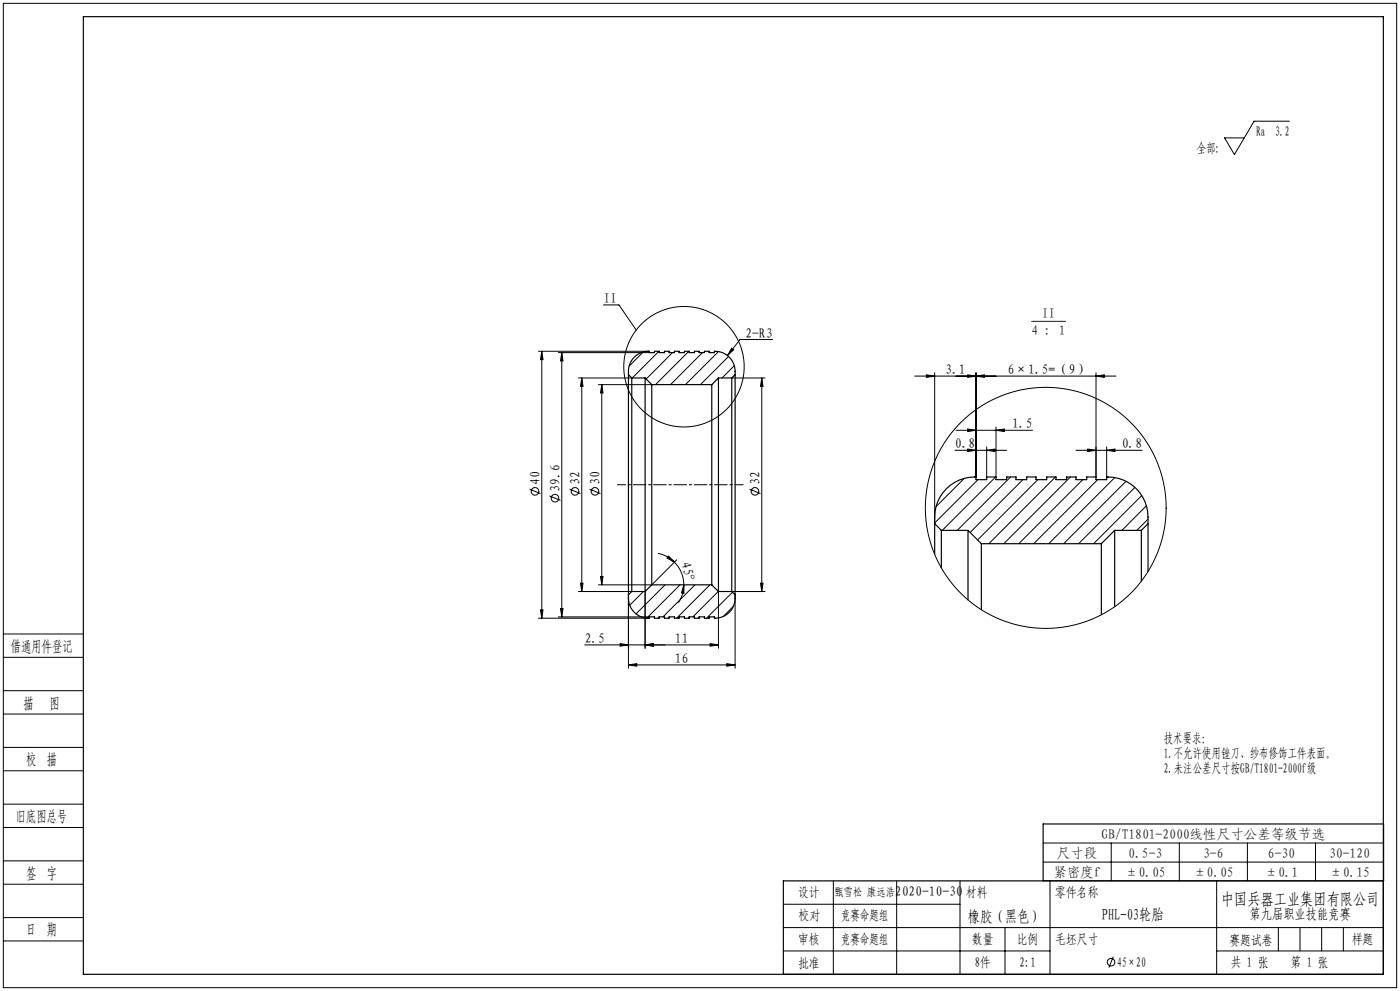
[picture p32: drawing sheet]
<svg xmlns="http://www.w3.org/2000/svg" width="420mm" height="297mm" viewBox="0 0 420 297" stroke-linecap="round" stroke-linejoin="round" font-family="sans-serif">
<defs><g id="words">
<text font-size="4.9" x="366.3" y="271.1">中国兵器工业集团有限公司</text>
<g font-size="4.7">
<text x="3.2" y="195.3">借通用件登记</text>
<text x="7.1" y="212.3">描</text>
<text x="14.8" y="212.3">图</text>
<text x="7.9" y="229.3">校 描</text>
<text x="4.7" y="246.3">旧底图总号</text>
<text x="7.9" y="263.3">签 字</text>
<text x="330.6" y="275.8">PHL-03轮胎</text>
<text x="7.9" y="280.2">日 期</text>
<text x="290.4" y="276.2">橡胶（黑色）</text>
</g>
<text font-size="4.2" x="374.8" y="275.5">第九届职业技能竞赛</text>
<g font-size="4.1">
<text x="376.9" y="40.8">Ra 3.2</text>
<text x="359.1" y="45.8">全部:</text>
<text x="181" y="90.9">II</text>
<text x="223.6" y="101.2">2-R3</text>
<text x="283.6" y="112.1">3.1</text>
<text x="302.4" y="112.1">6×1.5=（9）</text>
<text x="303.7" y="128.4">1.5</text>
<text x="286.5" y="134.4">0.8</text>
<text x="336.5" y="134.4">0.8</text>
<text x="162" y="145.4" transform="rotate(-90 162 145.4)">40</text>
<text x="168" y="147.4" transform="rotate(-90 168 147.4)">39.6</text>
<text x="174" y="145.4" transform="rotate(-90 174 145.4)">32</text>
<text x="180" y="145.4" transform="rotate(-90 180 145.4)">30</text>
<text x="228" y="145.4" transform="rotate(-90 228 145.4)">32</text>
<text x="204.3" y="168.7" transform="rotate(75 204.3 168.7)">45°</text>
<text x="175.4" y="192.7">2.5</text>
<text x="202.5" y="192.7">11</text>
<text x="202.5" y="198.7">16</text>
<text x="349.1" y="222.7">技术要求：</text>
<text x="349.1" y="227.2">1.不允许使用锉刀、纱布修饰工件表面。</text>
<text x="349.1" y="231.7">2.未注公差尺寸按GB/T1801-2000f级</text>
<text x="239.4" y="268.7">设计</text>
<text x="268.5" y="268.5">2020-10-30</text>
<text x="289.8" y="268.8">材料</text>
<text x="316.6" y="268.8">零件名称</text>
<text x="239.5" y="275.8">校对</text>
<text x="252.3" y="275.7">竞赛命题组</text>
<text x="239.4" y="282.8">审核</text>
<text x="252.3" y="282.8">竞赛命题组</text>
<text x="291.6" y="282.9">数量</text>
<text x="305.1" y="282.9">比例</text>
<text x="316.6" y="282.9">毛坯尺寸</text>
<text x="368.8" y="283.2">赛题试卷</text>
<text x="405.5" y="283">样题</text>
<text x="239.4" y="290.1">批准</text>
<text x="292.4" y="289.8">8件</text>
<text x="305.9" y="289.8">2:1</text>
<text x="335.2" y="289.8">45×20</text>
<text x="369.2" y="289.9">共 1 张</text>
<text x="387.1" y="289.9">第 1 张</text>
</g>
<g font-size="4.1" fill="#191924">
<text x="312.5" y="95.2">II</text>
<text x="309.5" y="100.4">4 : 1</text>
<text x="330.4" y="251.5">GB/T1801-2000线性尺寸公差等级节选</text>
<text x="317" y="257.2">尺寸段</text>
<text x="338.5" y="257.2">0.5-3</text>
<text x="361" y="257.2">3-6</text>
<text x="380.4" y="257.2">6-30</text>
<text x="398.8" y="257.2">30-120</text>
<text x="316" y="262.9">紧密度f</text>
<text x="337.5" y="262.9">±0.05</text>
<text x="357.9" y="262.9">±0.05</text>
<text x="379.4" y="262.9">±0.1</text>
<text x="398.8" y="262.9">±0.15</text>
</g>
<text font-size="3.5" x="250.4" y="268.6">甄雪松 康远浩</text>
</g></defs>
<g fill="none" stroke="#000" stroke-width=".3">
<path d="M1 1h418v295h-418zM386.8 36.3h-10.6l-5.9 10-2.9-5h5.9M181 91.4h4.7l5.2 7.5M161.5 105.3h33M162.5 105.3v80M162.5 105.3l.4 2.5h-.7zM167.5 105.7h27.2M168.5 105.7v79.2M168.5 105.7l.4 2.5h-.7zM173.5 113.3h16M174.5 113.3v64M174.5 113.3l.4 2.5h-.7z"/>
<path d="M179.5 115.3h16M180.5 115.3v60M180.5 115.3l.4 2.5h-.7zM193 105.5l-4.3 4.2M197.7 105.3l-8 8M201.8 105.7l-8 7.9M206.7 105.3l-10 10M210.7 105.7l-9.6 9.6M215.5 105.4l-9.9 9.9M218.6 106.8l-8.5 8.5M219.5 104.4l.6 .4-1.9 1.8zM219.5 113.3h10"/>
<path d="M220.3 109.6l-3.7 3.7M228.5 113.3l.4 2.5h-.7zM228.5 113.3v64M231.7 101.8h-9.7l-3.8 4.8M274.4 112.7h60.4M277.9 112.3l2.5 .4-2.5 .4zM280.4 111.7v45.3M290.3 112.3l2.5 .4-2.5 .4zM292.8 112.7l2.5-.4v.8zM292.8 111.7v31.3M328.8 112.7l2.5-.4v.8zM328.8 111.7v31.3"/>
<path d="M286.5 135h15.5M286.8 129h23M290.3 134.6l2.5 .4-2.5 .3zM290.3 128.6l2.5 .4-2.5 .3zM296 135l2.5-.4v.7zM296 134v9M298.8 129l2.5-.4v.7zM298.8 128v15M322.8 135h19.8M326.3 134.6l2.5 .4-2.5 .3zM332 135l2.5-.4v.7zM332 134v9"/>
<path d="M158.9 146.6l3.2 1.3M164.9 148.6l3.2 1.3M170.9 146.6l3.2 1.3M176.9 146.6l3.2 1.3M224.9 146.6l3.2 1.3M289.3 143.4l-8.5 8.4M293.4 143.8l-13 12.9M298.7 143l-16 16M303.2 143l-16 16M306.9 143.8l-15.9 15.8M311.4 143.8l-18.1 18M316.6 143l-20 20"/>
<path d="M321.1 143l-20 20M324.8 143.8l-19.2 19.2M329.3 143.8l-19.2 19.2M334.4 143.1l-19.8 19.9M337.8 144.2l-18.7 18.8M340.5 146.1l-16.9 16.9M342.5 148.5l-14.4 14.5M343.9 151.6l-7.3 7.4M344.4 155.6l-3.3 3.4M173.5 177.3h16M174.2 174.8h.7l-.4 2.5zM180.2 172.8h.7l-.4 2.5z"/>
<path d="M188.5 178.3v22M193 177.3l-4.1 4.1M193.5 177.3v17M197.4 165.8l2.6 1 2.3 1.7M199.5 175.3l-8.7 8.7M200.6 166.7l1.7 1.8-2.2-1.2zM202.3 168.5a9.6 9.6 0 0 1 2.8 6.8M203 167.8l-7.5 7.5h-16M204 175.3l-10 10M205.1 175.3l.1 2.5-.8-.1zM205.1 175.3l-.4 2.8-1.2 2.5M208.5 175.3l-9.6 9.6"/>
<path d="M213 175.3l-10 10M215.5 177.2l-7.6 7.7M215.5 177.3v17M219.5 177.3h10M219.7 177.5l-7.7 7.8M220.5 178.3v22M228.2 174.8h.7l-.4 2.5zM1 197h24M1 190h24M161.5 185.3h33M162.2 182.8h.7l-.4 2.5zM167.5 184.9h27.2"/>
<path d="M168.2 182.4h.7l-.4 2.5zM186 192.9l2.5 .4-2.5 .4zM188.5 199.3l2.5-.4v.8zM188.5 199.3h32M193.5 193.3l2.5-.4v.8zM213 192.9l2.5 .4-2.5 .4zM215.5 193.3h-40.1M218 198.9l2.5 .4-2.5 .4zM220 181.7l-3 3.1M1 214h24M1 207h24M1 231h24"/>
<path d="M1 224h24M1 258h24M1 248h24M1 241h24M312.9 258.4h102.2M312.9 252.7h102.2M333.4 252.7v11.3M353.8 252.7v11.3M374.2 252.7v11.3M394.7 252.7v11.3M1 275h24M1 265h24"/>
<path d="M235 271h53M235 278h180M250 264v28M269 264v28M288 264v28M301.5 278v14M315 264v28M365 264v28M383.5 278v7M390 278v7M396.5 278v7M403 278v7"/>
<path d="M1 282h24M235 285h80M334 286.7l-1.3 3.3M365 285h50"/>
<circle cx="205.2" cy="109.9" r="18.1"/>
<circle cx="160.5" cy="147.3" r="1.14"/>
<circle cx="166.5" cy="149.3" r="1.14"/>
<circle cx="172.5" cy="147.3" r="1.14"/>
<circle cx="178.5" cy="147.3" r="1.14"/>
<circle cx="226.5" cy="147.3" r="1.14"/>
<circle cx="313.7" cy="152.2" r="36.1"/>
<circle cx="333.3" cy="288.4" r="1.14"/>
</g>
<g fill="none" stroke="#000" stroke-width=".35">
<path d="M25 5h390v287h-390zM188.5 112.3a6.1 6.1 0 0 1 6.2-7v.4h1.6v-.4h1.4v.4h1.6v-.4h1.4v.4h1.6v-.4h1.4v.4h1.6v-.4h1.4v.4h1.6v-.4h1.4v.4h1.6v-.4h1.4v.4h1.6v-.4a6.1 6.1 0 0 1 6.2 7M188.5 112.3v66M188.5 112.3l1 1M189.5 113.3v64M189.5 113.3h4M193.5 113.3v64M193.5 113.3l2 2M195.5 115.3v60M195.5 115.3h18M213.5 115.3v60M215.5 113.3v64"/>
<path d="M215.5 113.3h4M215.5 113.3l-2 2M219.5 113.3v64M220.5 112.3v66M220.5 112.3l-1 1M280.4 157a12.2 12.2 0 0 1 12.4-14v.8h3.2v-.8h2.8v.8h3.2v-.8h2.8v.8h3.2v-.8h2.8v.8h3.2v-.8h2.8v.8h3.2v-.8h2.8v.8h3.2v-.8h2.8v.8h3.2v-.8a12.2 12.2 0 0 1 12.4 14M280.4 157v9.1M280.4 157l2 2M282.4 159v11.2M282.4 159h8M290.4 159v20.8M290.4 159l4 4"/>
<path d="M334.4 159v22.8M334.4 159h8M334.4 159l-4 4M342.4 159v15.2M344.4 157v14.3M344.4 157l-2 2M188.5 178.3a6.1 6.1 0 0 0 6.2 7v-.4h1.6v.4h1.4v-.4h1.6v.4h1.4v-.4h1.6v.4h1.4v-.4h1.6v.4h1.4v-.4h1.6v.4h1.4v-.4h1.6v.4h1.4v-.4h1.6v.4a6.1 6.1 0 0 0 6.2-7M189.5 177.3l-1 1M189.5 177.3h4M195.5 175.3l-2 2M195.5 175.3h18M213.5 175.3l2 2"/>
<path d="M215.5 177.3h4M219.5 177.3l1 1M294.4 163v19.7M294.4 163h36M330.4 163v21.2M312.9 264v-17.1h102.2v17.1h-180.1v28"/>
</g>
<path d="M185.2 145.3h37.8" fill="none" stroke="#000" stroke-width=".3" stroke-dasharray="3.8 .8 .8 .8" stroke-dashoffset="1.3"/>
<path d="M309.5 96.3h10.2" fill="none" stroke="#191924" stroke-width=".3"/>
<g fill="#000">
<path d="M162.5 105.3l.4 2.5h-.7zM162.2 182.8h.7l-.4 2.5zM168.5 105.7l.4 2.5h-.7zM168.2 182.4h.7l-.4 2.5z"/>
<path d="M174.5 113.3l.4 2.5h-.7zM174.2 174.8h.7l-.4 2.5z"/>
<path d="M180.5 115.3l.4 2.5h-.7zM180.2 172.8h.7l-.4 2.5z"/>
<path d="M228.5 113.3l.4 2.5h-.7zM228.2 174.8h.7l-.4 2.5z"/>
<path d="M296 135l2.5-.4v.7zM290.3 134.6l2.5 .4-2.5 .3zM298.8 129l2.5-.4v.7zM290.3 128.6l2.5 .4-2.5 .3zM332 135l2.5-.4v.7zM326.3 134.6l2.5 .4-2.5 .3z"/>
<path d="M205.1 175.3l.1 2.5-.8-.1zM200.6 166.7l1.7 1.8-2.2-1.2z"/>
<path d="M186 192.9l2.5 .4-2.5 .4zM193.5 193.3l2.5-.4v.8zM219.5 104.4l-1.3 2.2 1.9-1.8zM277.9 112.3l2.5 .4-2.5 .4zM292.8 112.7l2.5-.4v.8zM290.3 112.3l2.5 .4-2.5 .4zM328.8 112.7l2.5-.4v.8z"/>
<path d="M188.5 199.3l2.5-.4v.8zM218 198.9l2.5 .4-2.5 .4z"/>
<path d="M193.5 193.3l2.5-.4v.8zM213 192.9l2.5 .4-2.5 .4z"/>
</g>
<use href="#words"/>
</svg>
